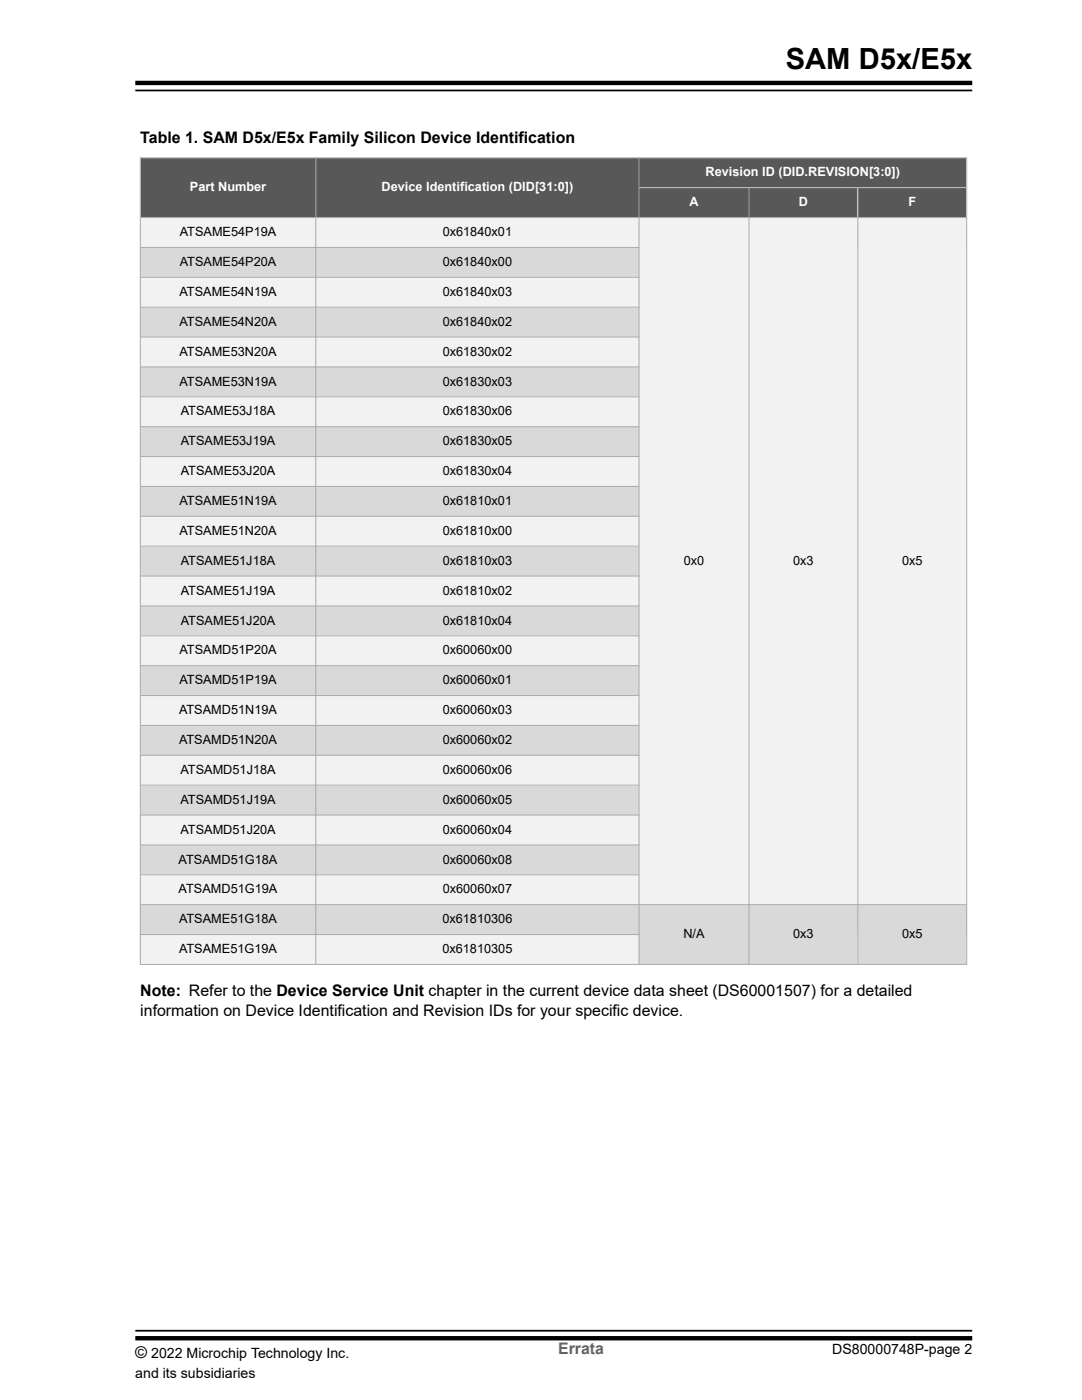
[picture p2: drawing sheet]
<svg xmlns="http://www.w3.org/2000/svg" width="216mm" height="279mm" viewBox="0 0 216 279" stroke-linecap="round" stroke-linejoin="round" font-family="sans-serif">
<defs><g id="words">
<text font-size="5.8" x="156.8" y="13.7">SAM D5x/E5x</text>
<g font-size="3.2">
<text x="28" y="28.5">Table 1. SAM D5x/E5x Family Silicon Device Identification</text>
<text x="28" y="198.9">Note: Refer to the Device Service Unit chapter in the current device data sheet (DS60001507) for a detailed</text>
<text x="28" y="202.7">information on Device Identification and Revision IDs for your specific device.</text>
<text x="27" y="271">©</text>
</g>
<text font-size="3.2" fill="#656565" x="111.4" y="270.3">Errata</text>
<g font-size="2.8">
<text x="27" y="275.1">and its subsidiaries</text>
<text x="30.2" y="271">2022 Microchip Technology Inc.</text>
<text x="166.1" y="270.2">DS80000748P-page 2</text>
</g>
<g font-size="2.5" fill="#fff">
<text x="140.8" y="35.2">Revision ID (DID.REVISION[3:0])</text>
<text x="37.9" y="38.2">Part Number</text>
<text x="76.1" y="38.2">Device Identification (DID[31:0])</text>
<text x="137.6" y="41.2">A</text>
<text x="159.4" y="41.2">D</text>
<text x="181.3" y="41.2">F</text>
</g>
<g font-size="2.5">
<text x="35.9" y="47.1">ATSAME54P19A</text>
<text x="88.3" y="47.1">0x61840x01</text>
<text x="35.9" y="53.1">ATSAME54P20A</text>
<text x="88.3" y="53.1">0x61840x00</text>
<text x="35.8" y="59.1">ATSAME54N19A</text>
<text x="88.3" y="59.1">0x61840x03</text>
<text x="35.8" y="65">ATSAME54N20A</text>
<text x="88.3" y="65">0x61840x02</text>
<text x="35.8" y="71">ATSAME53N20A</text>
<text x="88.3" y="71">0x61830x02</text>
<text x="35.8" y="76.9">ATSAME53N19A</text>
<text x="88.3" y="76.9">0x61830x03</text>
<text x="36.1" y="82.9">ATSAME53J18A</text>
<text x="88.3" y="82.9">0x61830x06</text>
<text x="36.1" y="88.9">ATSAME53J19A</text>
<text x="88.3" y="88.9">0x61830x05</text>
<text x="36.1" y="94.8">ATSAME53J20A</text>
<text x="88.3" y="94.8">0x61830x04</text>
<text x="35.8" y="100.8">ATSAME51N19A</text>
<text x="88.3" y="100.8">0x61810x01</text>
<text x="35.8" y="106.8">ATSAME51N20A</text>
<text x="88.3" y="106.8">0x61810x00</text>
<text x="36.1" y="112.7">ATSAME51J18A</text>
<text x="88.3" y="112.7">0x61810x03</text>
<text x="136.4" y="112.7">0x0</text>
<text x="158.3" y="112.7">0x3</text>
<text x="180" y="112.7">0x5</text>
<text x="36.1" y="118.7">ATSAME51J19A</text>
<text x="88.3" y="118.7">0x61810x02</text>
<text x="36.1" y="124.6">ATSAME51J20A</text>
<text x="88.3" y="124.6">0x61810x04</text>
<text x="35.8" y="130.6">ATSAMD51P20A</text>
<text x="88.3" y="130.6">0x60060x00</text>
<text x="35.8" y="136.6">ATSAMD51P19A</text>
<text x="88.3" y="136.6">0x60060x01</text>
<text x="35.7" y="142.5">ATSAMD51N19A</text>
<text x="88.3" y="142.5">0x60060x03</text>
<text x="35.7" y="148.5">ATSAMD51N20A</text>
<text x="88.3" y="148.5">0x60060x02</text>
<text x="36" y="154.4">ATSAMD51J18A</text>
<text x="88.3" y="154.4">0x60060x06</text>
<text x="36" y="160.4">ATSAMD51J19A</text>
<text x="88.3" y="160.4">0x60060x05</text>
<text x="36" y="166.4">ATSAMD51J20A</text>
<text x="88.3" y="166.4">0x60060x04</text>
<text x="35.6" y="172.3">ATSAMD51G18A</text>
<text x="88.3" y="172.3">0x60060x08</text>
<text x="35.6" y="178.3">ATSAMD51G19A</text>
<text x="88.3" y="178.3">0x60060x07</text>
<text x="35.7" y="184.3">ATSAME51G18A</text>
<text x="88.3" y="184.3">0x61810306</text>
<text x="35.7" y="190.2">ATSAME51G19A</text>
<text x="88.3" y="190.2">0x61810305</text>
<text x="136.4" y="187.2">N/A</text>
<text x="158.3" y="187.2">0x3</text>
<text x="180" y="187.2">0x5</text>
</g>
</g></defs>
<path d="M28 43.4h164.9v6h-164.9z" fill-rule="evenodd" fill="#f2f2f2"/>
<path d="M28 180.5h164.9v6h-164.9z" fill-rule="evenodd" fill="#d9d9d9"/>
<g fill="#585858">
<path d="M28.1 31.6h34.8v11.7h-34.8z" fill-rule="evenodd"/>
<path d="M63.1 31.6h64.3v11.7h-64.3z" fill-rule="evenodd"/>
<path d="M127.6 31.6h65.2v5.8h-65.2z" fill-rule="evenodd"/>
<path d="M127.6 37.5h21.8v5.8h-21.8z" fill-rule="evenodd"/>
<path d="M149.5 37.5h21.6v5.8h-21.6z" fill-rule="evenodd"/>
<path d="M171.3 37.5h21.5v5.8h-21.5z" fill-rule="evenodd"/>
</g>
<g fill="#f2f2f2">
<path d="M127.6 43.5h21.8v137h-21.8z" fill-rule="evenodd"/>
<path d="M149.5 43.5h21.6v137h-21.6z" fill-rule="evenodd"/>
<path d="M171.3 43.5h21.5v137h-21.5z" fill-rule="evenodd"/>
</g>
<g fill="#d9d9d9">
<path d="M28.1 49.5h34.8v5.8h-34.8z" fill-rule="evenodd"/>
<path d="M63.1 49.5h64.3v5.8h-64.3z" fill-rule="evenodd"/>
</g>
<g fill="#f2f2f2">
<path d="M28.1 55.4h34.8v5.8h-34.8z" fill-rule="evenodd"/>
<path d="M63.1 55.4h64.3v5.8h-64.3z" fill-rule="evenodd"/>
</g>
<g fill="#d9d9d9">
<path d="M28.1 61.4h34.8v5.8h-34.8z" fill-rule="evenodd"/>
<path d="M63.1 61.4h64.3v5.8h-64.3z" fill-rule="evenodd"/>
</g>
<g fill="#f2f2f2">
<path d="M28.1 67.4h34.8v5.7h-34.8z" fill-rule="evenodd"/>
<path d="M63.1 67.4h64.3v5.7h-64.3z" fill-rule="evenodd"/>
</g>
<g fill="#d9d9d9">
<path d="M28.1 73.3h34.8v5.8h-34.8z" fill-rule="evenodd"/>
<path d="M63.1 73.3h64.3v5.8h-64.3z" fill-rule="evenodd"/>
</g>
<g fill="#f2f2f2">
<path d="M28.1 79.3h34.8v5.8h-34.8z" fill-rule="evenodd"/>
<path d="M63.1 79.3h64.3v5.8h-64.3z" fill-rule="evenodd"/>
</g>
<g fill="#d9d9d9">
<path d="M28.1 85.2h34.8v5.8h-34.8z" fill-rule="evenodd"/>
<path d="M63.1 85.2h64.3v5.8h-64.3z" fill-rule="evenodd"/>
</g>
<g fill="#f2f2f2">
<path d="M28.1 91.2h34.8v5.8h-34.8z" fill-rule="evenodd"/>
<path d="M63.1 91.2h64.3v5.8h-64.3z" fill-rule="evenodd"/>
</g>
<g fill="#d9d9d9">
<path d="M28.1 97.2h34.8v5.8h-34.8z" fill-rule="evenodd"/>
<path d="M63.1 97.2h64.3v5.8h-64.3z" fill-rule="evenodd"/>
</g>
<g fill="#f2f2f2">
<path d="M28.1 103.1h34.8v5.8h-34.8z" fill-rule="evenodd"/>
<path d="M63.1 103.1h64.3v5.8h-64.3z" fill-rule="evenodd"/>
</g>
<g fill="#d9d9d9">
<path d="M28.1 109.1h34.8v5.8h-34.8z" fill-rule="evenodd"/>
<path d="M63.1 109.1h64.3v5.8h-64.3z" fill-rule="evenodd"/>
</g>
<g fill="#f2f2f2">
<path d="M28.1 115.1h34.8v5.7h-34.8z" fill-rule="evenodd"/>
<path d="M63.1 115.1h64.3v5.7h-64.3z" fill-rule="evenodd"/>
</g>
<g fill="#d9d9d9">
<path d="M28.1 121h34.8v5.8h-34.8z" fill-rule="evenodd"/>
<path d="M63.1 121h64.3v5.8h-64.3z" fill-rule="evenodd"/>
</g>
<g fill="#f2f2f2">
<path d="M28.1 127h34.8v5.8h-34.8z" fill-rule="evenodd"/>
<path d="M63.1 127h64.3v5.8h-64.3z" fill-rule="evenodd"/>
</g>
<g fill="#d9d9d9">
<path d="M28.1 132.9h34.8v5.8h-34.8z" fill-rule="evenodd"/>
<path d="M63.1 132.9h64.3v5.8h-64.3z" fill-rule="evenodd"/>
</g>
<g fill="#f2f2f2">
<path d="M28.1 138.9h34.8v5.8h-34.8z" fill-rule="evenodd"/>
<path d="M63.1 138.9h64.3v5.8h-64.3z" fill-rule="evenodd"/>
</g>
<g fill="#d9d9d9">
<path d="M28.1 144.9h34.8v5.7h-34.8z" fill-rule="evenodd"/>
<path d="M63.1 144.9h64.3v5.7h-64.3z" fill-rule="evenodd"/>
</g>
<g fill="#f2f2f2">
<path d="M28.1 150.8h34.8v5.8h-34.8z" fill-rule="evenodd"/>
<path d="M63.1 150.8h64.3v5.8h-64.3z" fill-rule="evenodd"/>
</g>
<g fill="#d9d9d9">
<path d="M28.1 156.8h34.8v5.8h-34.8z" fill-rule="evenodd"/>
<path d="M63.1 156.8h64.3v5.8h-64.3z" fill-rule="evenodd"/>
</g>
<g fill="#f2f2f2">
<path d="M28.1 162.7h34.8v5.8h-34.8z" fill-rule="evenodd"/>
<path d="M63.1 162.7h64.3v5.8h-64.3z" fill-rule="evenodd"/>
</g>
<g fill="#d9d9d9">
<path d="M28.1 168.7h34.8v5.8h-34.8z" fill-rule="evenodd"/>
<path d="M63.1 168.7h64.3v5.8h-64.3z" fill-rule="evenodd"/>
</g>
<g fill="#f2f2f2">
<path d="M28.1 174.7h34.8v5.8h-34.8z" fill-rule="evenodd"/>
<path d="M63.1 174.7h64.3v5.8h-64.3z" fill-rule="evenodd"/>
</g>
<g fill="#d9d9d9">
<path d="M127.6 180.6h21.8v11.8h-21.8z" fill-rule="evenodd"/>
<path d="M149.5 180.6h21.6v11.8h-21.6z" fill-rule="evenodd"/>
<path d="M171.3 180.6h21.5v11.8h-21.5z" fill-rule="evenodd"/>
</g>
<g fill="#f2f2f2">
<path d="M28.1 186.6h34.8v5.8h-34.8z" fill-rule="evenodd"/>
<path d="M63.1 186.6h64.3v5.8h-64.3z" fill-rule="evenodd"/>
</g>
<g fill="none" stroke="#a7a9ab" stroke-width=".2">
<path d="M27.9 31.5h165.1M28 31.4v161.2M63 31.4v161.2M127.5 31.4v161.2M127.5 37.5h65.5M149.5 37.5v155.1M171.2 37.5v155.1M192.9 31.4v161.2M27.9 43.4h165.1M27.9 49.4h99.7M27.9 55.3h99.7M27.9 61.3h99.7"/>
<path d="M27.9 67.3h99.7M27.9 73.2h99.7M27.9 79.2h99.7M27.9 85.2h99.7M27.9 91.1h99.7M27.9 97.1h99.7M27.9 103h99.7M27.9 109h99.7M27.9 115h99.7M27.9 120.9h99.7M27.9 126.9h99.7M27.9 132.9h99.7"/>
<path d="M27.9 138.8h99.7M27.9 144.8h99.7M27.9 150.7h99.7M27.9 156.7h99.7M27.9 162.7h99.7M27.9 168.6h99.7M27.9 174.6h99.7M27.9 186.5h99.7M193 180.5h-165.1M193 192.5h-165.1"/>
</g>
<path d="M27 16.6h167M27 267.1h167" fill="none" stroke="#000" stroke-width=".88"/>
<path d="M27 18.1h167M27 265.6h167" fill="none" stroke="#000" stroke-width=".35"/>
<use href="#words"/>
</svg>
